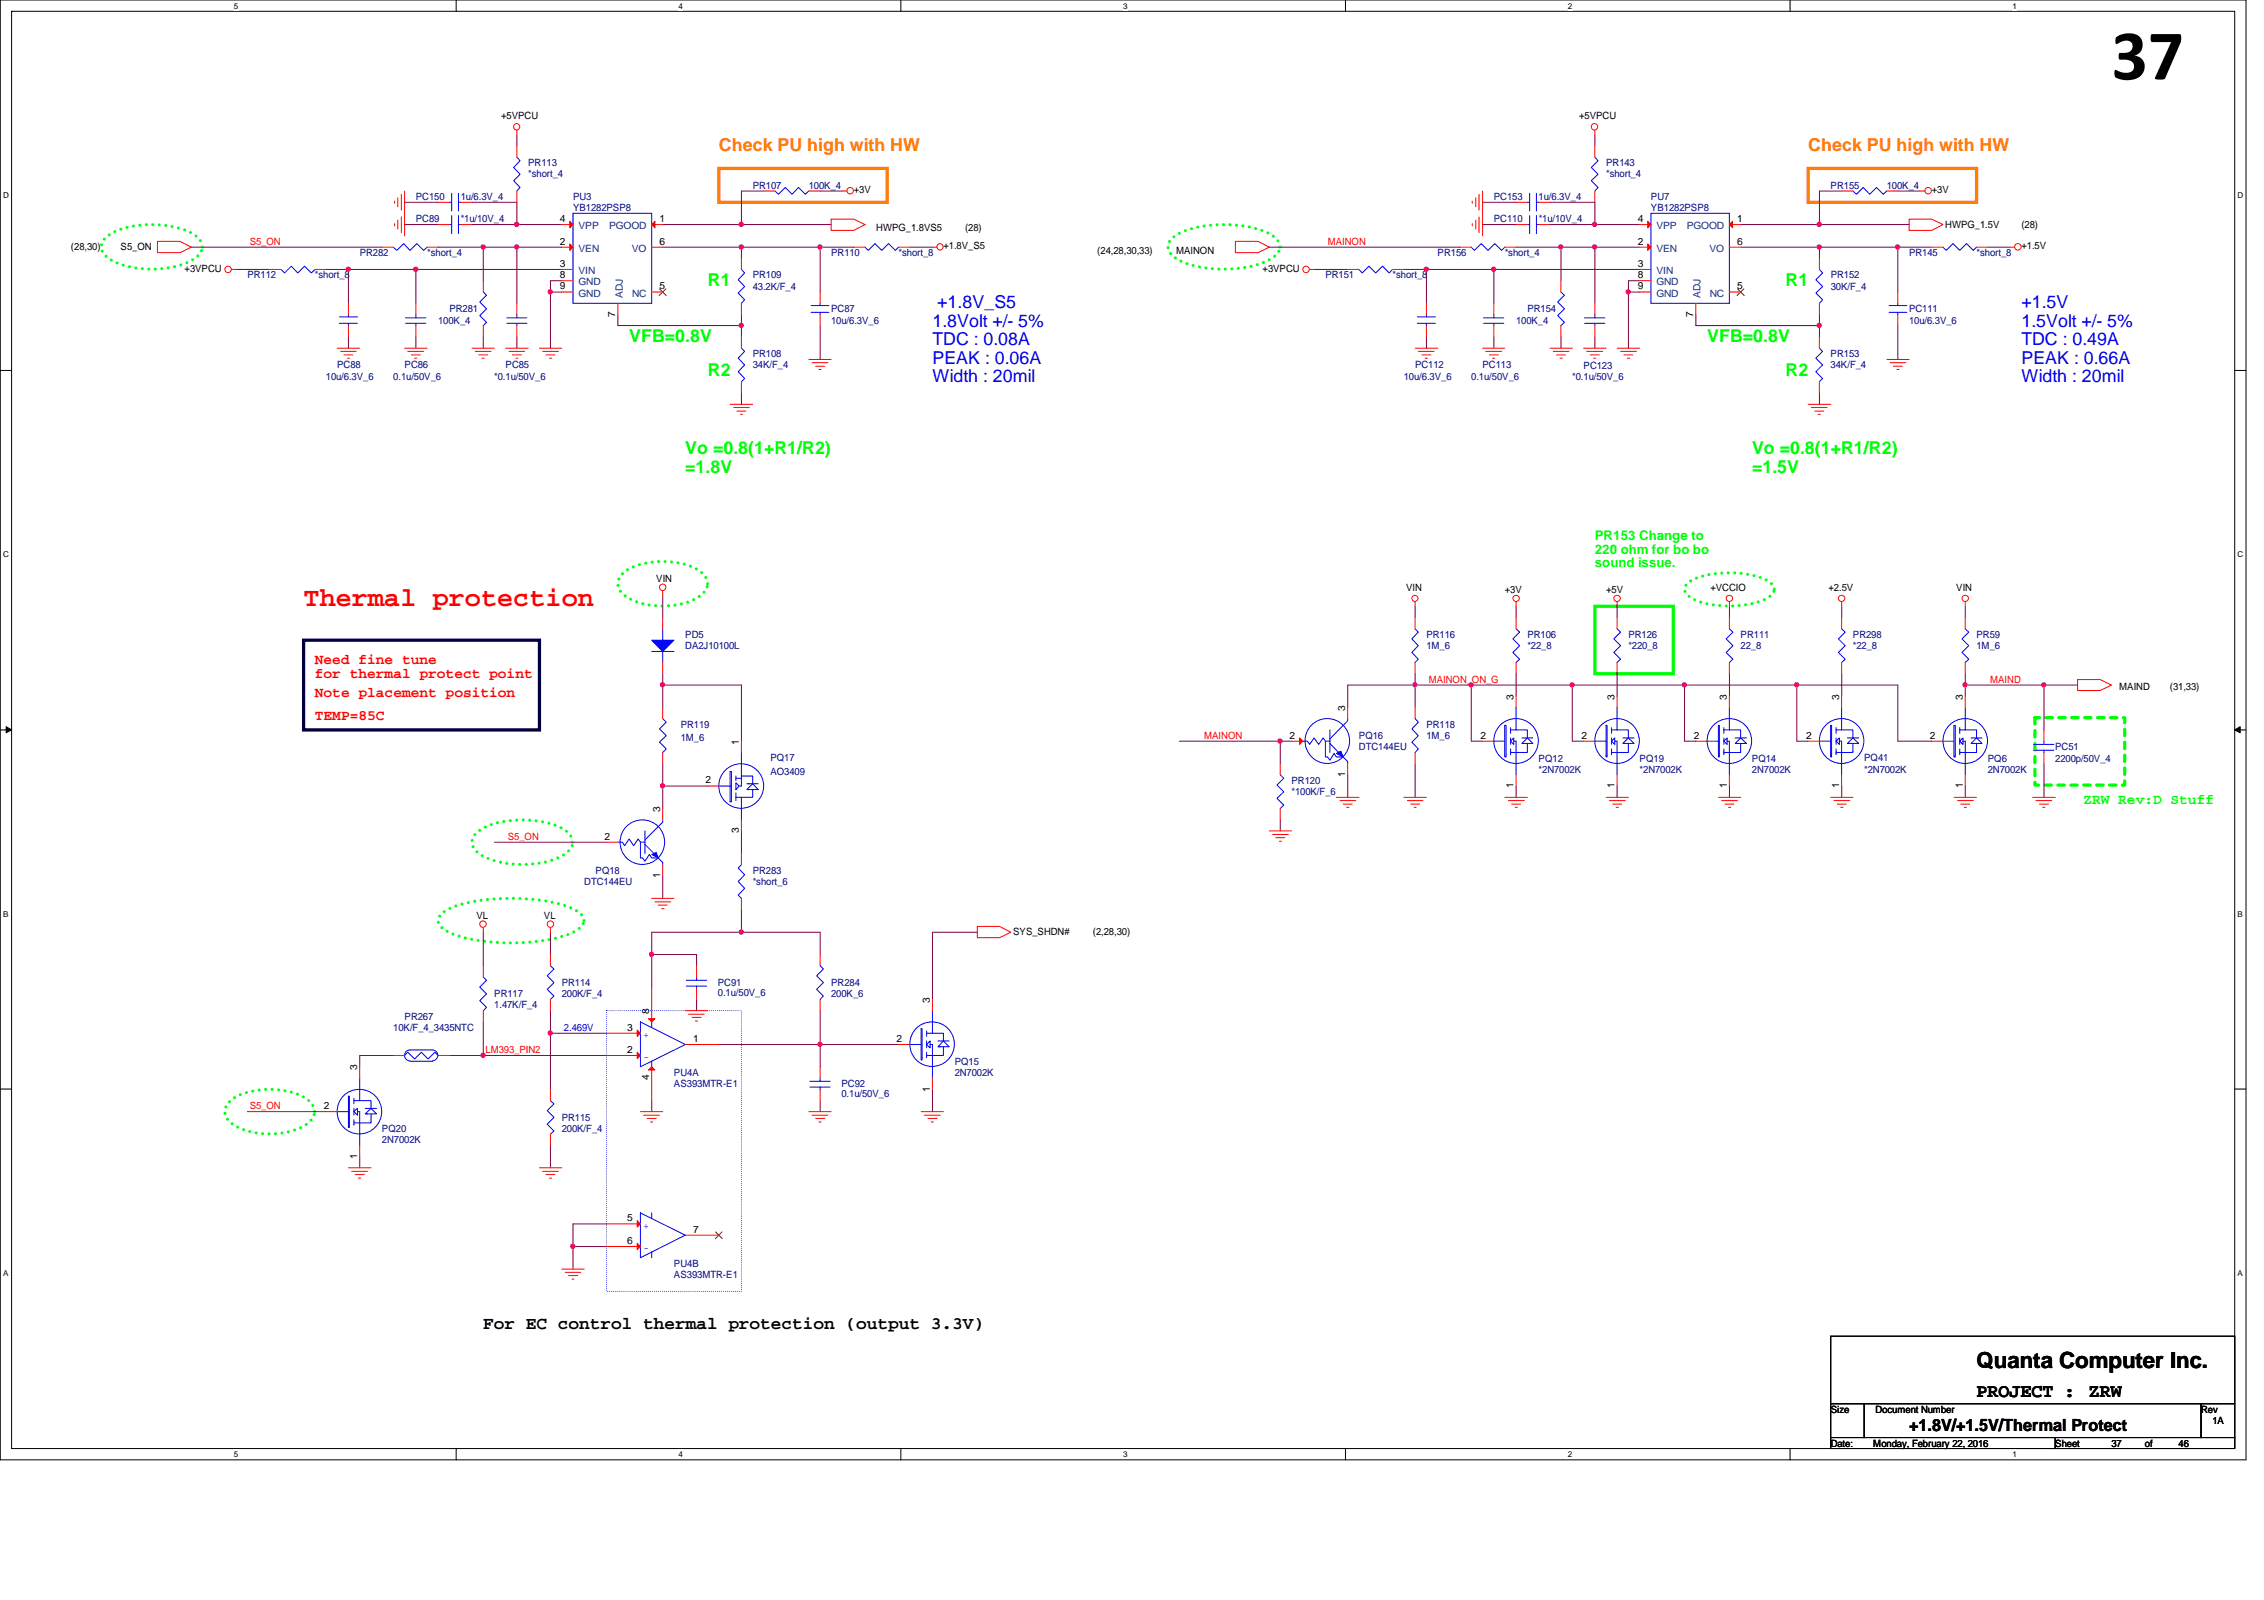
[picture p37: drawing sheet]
<svg xmlns="http://www.w3.org/2000/svg" width="297mm" height="210mm" viewBox="0 0 297 210" stroke-linecap="round" stroke-linejoin="round" font-family="sans-serif">
<defs><g id="words">
<text font-size="9.4" x="277" y="10.4">37</text>
<text font-size="3.5" fill="#f00" x="39.8" y="79.5">Thermal protection</text>
<text font-size="2.9" x="259.3" y="179.5">Quanta Computer Inc.</text>
<g font-size="2.5">
<text x="259.3" y="183.3">PROJECT :</text>
<text x="274.1" y="183.3">ZRW</text>
</g>
<g font-size="2.3" fill="#ff8000">
<text x="94.3" y="19.9">Check PU high with HW</text>
<text x="237.2" y="19.9">Check PU high with HW</text>
</g>
<g font-size="2.3" fill="#0f0">
<text x="92.9" y="37.5">R1</text>
<text x="234.3" y="37.5">R1</text>
<text x="82.5" y="44.9">VFB=0.8V</text>
<text x="224" y="44.9">VFB=0.8V</text>
<text x="92.9" y="49.3">R2</text>
<text x="234.3" y="49.3">R2</text>
<text x="89.9" y="59.6">Vo =0.8(1+R1/R2)</text>
<text x="229.9" y="59.6">Vo =0.8(1+R1/R2)</text>
<text x="89.9" y="62">=1.8V</text>
<text x="229.9" y="62">=1.5V</text>
</g>
<g font-size="2.3" fill="#00f">
<text x="123" y="40.5">+1.8V_S5</text>
<text x="265.2" y="40.5">+1.5V</text>
<text x="122.3" y="42.9">1.8Volt +/- 5%</text>
<text x="122.3" y="45.3">TDC : 0.08A</text>
<text x="122.3" y="47.7">PEAK : 0.06A</text>
<text x="265.2" y="42.9">1.5Volt +/- 5%</text>
<text x="265.2" y="45.3">TDC : 0.49A</text>
<text x="265.2" y="47.7">PEAK : 0.66A</text>
<text x="122.3" y="50.1">Width : 20mil</text>
<text x="265.2" y="50.1">Width : 20mil</text>
</g>
<text font-size="2.3" x="63.4" y="174.3">For EC control thermal protection (output 3.3V)</text>
<text font-size="2.2" x="250.5" y="187.7">+1.8V/+1.5V/Thermal Protect</text>
<g font-size="1.9" fill="#f00">
<text x="41.3" y="87.1">Need fine tune</text>
<text x="41.3" y="89">for thermal protect point</text>
<text x="41.3" y="91.5">Note placement position</text>
<text x="41.3" y="94.4">TEMP=85C</text>
</g>
<text font-size="1.9" fill="#0f0" x="273.3" y="105.5">ZRW Rev:D Stuff</text>
<g font-size="1.7" fill="#0f0">
<text x="209.2" y="70.9">PR153 Change to</text>
<text x="209.2" y="72.6">220 ohm for bo bo</text>
<text x="209.2" y="74.4">sound issue.</text>
</g>
<g font-size="1.3">
<text x="65.7" y="15.6">+5VPCU</text>
<text x="207.2" y="15.6">+5VPCU</text>
<text x="73.4" y="29.1">4</text>
<text x="86.5" y="29.1">1</text>
<text x="112" y="25.4">+3V</text>
<text x="214.9" y="29.1">4</text>
<text x="227.9" y="29.1">1</text>
<text x="253.4" y="25.4">+3V</text>
<text x="255.2" y="29.9">HWPG_1.5V</text>
<text x="265.2" y="29.9">(28)</text>
<text x="9.3" y="32.9">(28,30)</text>
<text x="15.8" y="32.9">S5_ON</text>
<text x="24.2" y="35.7">+3VPCU</text>
<text x="73.4" y="35">3</text>
<text x="73.4" y="32.1">2</text>
<text x="86.5" y="32.1">6</text>
<text x="115" y="30.4">HWPG_1.8VS5</text>
<text x="123.8" y="32.7">+1.8V_S5</text>
<text x="126.6" y="30.4">(28)</text>
<text x="144" y="33.3">(24,28,30,33)</text>
<text x="154.3" y="33.3">MAINON</text>
<text x="165.6" y="35.7">+3VPCU</text>
<text x="214.9" y="35">3</text>
<text x="214.9" y="32.1">2</text>
<text x="227.9" y="32.1">6</text>
<text x="265.2" y="32.7">+1.5V</text>
<text x="73.4" y="38">9</text>
<text x="73.4" y="36.5">8</text>
<text x="80.7" y="41.6" transform="rotate(-90 80.7 41.6)">7</text>
<text x="86.5" y="38">5</text>
<text x="214.9" y="38">9</text>
<text x="214.9" y="36.5">8</text>
<text x="222.2" y="41.6" transform="rotate(-90 222.2 41.6)">7</text>
<text x="227.9" y="38">5</text>
<text x="86.1" y="76.3">VIN</text>
<text x="184.5" y="77.5">VIN</text>
<text x="197.4" y="77.8">+3V</text>
<text x="210.7" y="77.8">+5V</text>
<text x="224.4" y="77.5">+VCCIO</text>
<text x="239.9" y="77.5">+2.5V</text>
<text x="256.7" y="77.5">VIN</text>
<text x="176.5" y="93.3" transform="rotate(-90 176.5 93.3)">3</text>
<text x="198.6" y="91.8" transform="rotate(-90 198.6 91.8)">3</text>
<text x="211.8" y="91.8" transform="rotate(-90 211.8 91.8)">3</text>
<text x="226.6" y="91.8" transform="rotate(-90 226.6 91.8)">3</text>
<text x="241.3" y="91.8" transform="rotate(-90 241.3 91.8)">3</text>
<text x="257.5" y="91.8" transform="rotate(-90 257.5 91.8)">3</text>
<text x="278" y="90.5">MAIND</text>
<text x="284.7" y="90.5">(31,33)</text>
<text x="96.9" y="97.7" transform="rotate(-90 96.9 97.7)">1</text>
<text x="169.2" y="96.9">2</text>
<text x="176.5" y="102" transform="rotate(-90 176.5 102)">1</text>
<text x="194.3" y="96.9">2</text>
<text x="207.5" y="96.9">2</text>
<text x="222.2" y="96.9">2</text>
<text x="237" y="96.9">2</text>
<text x="253.2" y="96.9">2</text>
<text x="86.6" y="106.5" transform="rotate(-90 86.6 106.5)">3</text>
<text x="92.6" y="102.8">2</text>
<text x="198.6" y="103.4" transform="rotate(-90 198.6 103.4)">1</text>
<text x="211.8" y="103.4" transform="rotate(-90 211.8 103.4)">1</text>
<text x="226.6" y="103.4" transform="rotate(-90 226.6 103.4)">1</text>
<text x="241.3" y="103.4" transform="rotate(-90 241.3 103.4)">1</text>
<text x="257.5" y="103.4" transform="rotate(-90 257.5 103.4)">1</text>
<text x="79.3" y="110.1">2</text>
<text x="96.9" y="109.3" transform="rotate(-90 96.9 109.3)">3</text>
<text x="86.6" y="115.2" transform="rotate(-90 86.6 115.2)">1</text>
<text x="62.5" y="120.5">VL</text>
<text x="71.4" y="120.5">VL</text>
<text x="132.9" y="122.7">SYS_SHDN#</text>
<text x="143.4" y="122.7">(2,28,30)</text>
<text x="122" y="131.6" transform="rotate(-90 122 131.6)">3</text>
<text x="82.3" y="135.2">3</text>
<text x="85.2" y="133" transform="rotate(-90 85.2 133)">8</text>
<text x="90.9" y="136.7">1</text>
<text x="117.6" y="136.7">2</text>
<text x="46.9" y="140.4" transform="rotate(-90 46.9 140.4)">3</text>
<text x="82.3" y="138.1">2</text>
<text x="85.2" y="141.7" transform="rotate(-90 85.2 141.7)">4</text>
<text x="122" y="143.2" transform="rotate(-90 122 143.2)">1</text>
<text x="42.5" y="145.5">2</text>
<text x="46.9" y="152.1" transform="rotate(-90 46.9 152.1)">1</text>
<text x="82.3" y="160.2">5</text>
<text x="90.9" y="161.7">7</text>
<text x="82.3" y="163.2">6</text>
<text x="240.2" y="185.3">Size</text>
<text x="246.1" y="185.3">Document Number</text>
<text x="288.8" y="185.3">Rev</text>
<text x="240.2" y="189.8">Date:</text>
<text x="245.8" y="189.8">Monday, February 22, 2016</text>
<text x="269.7" y="189.8">Sheet</text>
<text x="277" y="189.8">37</text>
<text x="281.4" y="189.8">of</text>
<text x="285.8" y="189.8">46</text>
<text x="290.3" y="186.8">1A</text>
</g>
<g font-size="1.3" fill="#000080">
<text x="69.3" y="21.8">PR113</text>
<text x="69.3" y="23.3">*short_4</text>
<text x="210.7" y="21.8">PR143</text>
<text x="210.7" y="23.3">*short_4</text>
<text x="54.6" y="29.2">PC89</text>
<text x="54.6" y="26.2">PC150</text>
<text x="60.4" y="29.2">*1u/10V_4</text>
<text x="60.4" y="26.2">1u/6.3V_4</text>
<text x="75.2" y="26.2">PU3</text>
<text x="75.2" y="27.7">YB1282PSP8</text>
<text x="98.8" y="24.8">PR107</text>
<text x="106.1" y="24.8">100K_4</text>
<text x="196" y="26.2">PC153</text>
<text x="196" y="29.2">PC110</text>
<text x="201.9" y="26.2">1u/6.3V_4</text>
<text x="201.9" y="29.2">*1u/10V_4</text>
<text x="216.6" y="26.2">PU7</text>
<text x="216.6" y="27.7">YB1282PSP8</text>
<text x="240.2" y="24.8">PR155</text>
<text x="247.5" y="24.8">100K_4</text>
<text x="47.2" y="33.6">PR282</text>
<text x="56" y="33.6">*short_4</text>
<text x="109" y="33.6">PR110</text>
<text x="117.9" y="33.6">*short_8</text>
<text x="188.6" y="33.6">PR156</text>
<text x="197.4" y="33.6">*short_4</text>
<text x="250.5" y="33.6">PR145</text>
<text x="259.3" y="33.6">*short_8</text>
<text x="32.5" y="36.5">PR112</text>
<text x="41.3" y="36.5">*short_8</text>
<text x="59" y="41">PR281</text>
<text x="98.8" y="36.5">PR109</text>
<text x="98.8" y="38">43.2K/F_4</text>
<text x="109" y="41">PC87</text>
<text x="173.9" y="36.5">PR151</text>
<text x="182.7" y="36.5">*short_8</text>
<text x="200.4" y="41">PR154</text>
<text x="240.2" y="36.5">PR152</text>
<text x="240.2" y="38">30K/F_4</text>
<text x="250.5" y="41">PC111</text>
<text x="57.5" y="42.5">100K_4</text>
<text x="98.8" y="46.9">PR108</text>
<text x="109" y="42.5">10u/6.3V_6</text>
<text x="198.9" y="42.5">100K_4</text>
<text x="240.2" y="46.9">PR153</text>
<text x="250.5" y="42.5">10u/6.3V_6</text>
<text x="42.8" y="49.8">10u/6.3V_6</text>
<text x="44.2" y="48.3">PC88</text>
<text x="51.6" y="49.8">0.1u/50V_6</text>
<text x="53.1" y="48.3">PC86</text>
<text x="64.8" y="49.8">*0.1u/50V_6</text>
<text x="66.3" y="48.3">PC85</text>
<text x="98.8" y="48.3">34K/F_4</text>
<text x="184.2" y="49.8">10u/6.3V_6</text>
<text x="185.7" y="48.3">PC112</text>
<text x="193" y="49.8">0.1u/50V_6</text>
<text x="194.5" y="48.3">PC113</text>
<text x="206.3" y="49.8">*0.1u/50V_6</text>
<text x="207.8" y="48.3">PC123</text>
<text x="240.2" y="48.3">34K/F_4</text>
<text x="89.9" y="83.7">PD5</text>
<text x="187.1" y="83.7">PR116</text>
<text x="200.4" y="83.7">PR106</text>
<text x="213.6" y="83.7">PR126</text>
<text x="228.4" y="83.7">PR111</text>
<text x="243.1" y="83.7">PR298</text>
<text x="259.3" y="83.7">PR59</text>
<text x="89.9" y="85.2">DA2J10100L</text>
<text x="187.1" y="85.2">1M_6</text>
<text x="200.4" y="85.2">*22_8</text>
<text x="213.6" y="85.2">*220_8</text>
<text x="228.4" y="85.2">22_8</text>
<text x="243.1" y="85.2">*22_8</text>
<text x="259.3" y="85.2">1M_6</text>
<text x="89.3" y="95.5">PR119</text>
<text x="187.1" y="95.5">PR118</text>
<text x="89.3" y="97.2">1M_6</text>
<text x="101.1" y="99.9">PQ17</text>
<text x="101.1" y="101.7">AO3409</text>
<text x="178.3" y="96.9">PQ16</text>
<text x="178.3" y="98.4">DTC144EU</text>
<text x="187.1" y="96.9">1M_6</text>
<text x="201.9" y="99.9">PQ12</text>
<text x="201.9" y="101.4">*2N7002K</text>
<text x="215.1" y="99.9">PQ19</text>
<text x="215.1" y="101.4">*2N7002K</text>
<text x="229.9" y="99.9">PQ14</text>
<text x="229.9" y="101.4">2N7002K</text>
<text x="244.6" y="99.9">PQ41</text>
<text x="244.6" y="101.4">*2N7002K</text>
<text x="260.8" y="99.9">PQ6</text>
<text x="260.8" y="101.4">2N7002K</text>
<text x="269.6" y="98.4">PC51</text>
<text x="269.6" y="99.9">2200p/50V_4</text>
<text x="169.4" y="102.8">PR120</text>
<text x="169.4" y="104.3">*100K/F_6</text>
<text x="76.7" y="116.1">DTC144EU</text>
<text x="78.1" y="114.6">PQ18</text>
<text x="98.8" y="114.6">PR283</text>
<text x="98.8" y="116.1">*short_6</text>
<text x="64.8" y="130.8">PR117</text>
<text x="73.7" y="129.4">PR114</text>
<text x="73.7" y="130.8">200K/F_4</text>
<text x="94.2" y="129.4">PC91</text>
<text x="94.2" y="130.7">0.1u/50V_6</text>
<text x="109" y="129.4">PR284</text>
<text x="109" y="130.8">200K_6</text>
<text x="51.6" y="135.2">10K/F_4_3435NTC</text>
<text x="53.1" y="133.8">PR267</text>
<text x="64.8" y="132.3">1.47K/F_4</text>
<text x="88.4" y="141.1">PU4A</text>
<text x="88.4" y="142.6">AS393MTR-E1</text>
<text x="110.4" y="142.6">PC92</text>
<text x="110.4" y="143.9">0.1u/50V_6</text>
<text x="125.3" y="139.7">PQ15</text>
<text x="125.3" y="141.1">2N7002K</text>
<text x="50.1" y="148.5">PQ20</text>
<text x="50.1" y="150">2N7002K</text>
<text x="73.7" y="147">PR115</text>
<text x="73.7" y="148.5">200K/F_4</text>
<text x="88.4" y="166.2">PU4B</text>
<text x="88.4" y="167.7">AS393MTR-E1</text>
</g>
<g font-size="1.3" fill="#f00">
<text x="32.8" y="32.1">S5_ON</text>
<text x="174.2" y="32.1">MAINON</text>
<text x="187.4" y="89.6">MAINON_ON_G</text>
<text x="261.1" y="89.6">MAIND</text>
<text x="158" y="96.9">MAINON</text>
<text x="66.6" y="110.2">S5_ON</text>
<text x="63.7" y="138.2">LM393_PIN2</text>
<text x="32.8" y="145.5">S5_ON</text>
</g>
<g font-size="1.3" fill="#004080">
<text x="75.9" y="35.9">VIN</text>
<text x="75.9" y="33">VEN</text>
<text x="75.9" y="30.1">VPP</text>
<text x="79.9" y="30.1">PGOOD</text>
<text x="82.9" y="33">VO</text>
<text x="217.3" y="35.9">VIN</text>
<text x="217.3" y="33">VEN</text>
<text x="217.3" y="30.1">VPP</text>
<text x="221.3" y="30.1">PGOOD</text>
<text x="224.3" y="33">VO</text>
<text x="75.9" y="38.9">GND</text>
<text x="75.9" y="37.4">GND</text>
<text x="81.7" y="39.1" transform="rotate(-90 81.7 39.1)">ADJ</text>
<text x="82.9" y="38.9">NC</text>
<text x="217.3" y="38.9">GND</text>
<text x="217.3" y="37.4">GND</text>
<text x="223.1" y="39.1" transform="rotate(-90 223.1 39.1)">ADJ</text>
<text x="224.3" y="38.9">NC</text>
</g>
<g font-size="1.3" fill="#00f">
<text x="74" y="135.3">2.469V</text>
<text x="84.4" y="136.1">+</text>
<text x="84.4" y="139.1">-</text>
<text x="84.4" y="161.2">+</text>
<text x="84.4" y="164.2">-</text>
</g>
<g font-size="1.1">
<text x="30.7" y="1.1">5</text>
<text x="89" y="1.1">4</text>
<text x="147.4" y="1.1">3</text>
<text x="205.7" y="1.1">2</text>
<text x="264" y="1.1">1</text>
<text x=".4" y="26">D</text>
<text x="293.6" y="26">D</text>
<text x=".4" y="73.1">C</text>
<text x="293.6" y="73.1">C</text>
<text x=".4" y="120.3">B</text>
<text x="293.6" y="120.3">B</text>
<text x=".4" y="167.4">A</text>
<text x="293.6" y="167.4">A</text>
<text x="30.7" y="191.2">5</text>
<text x="89" y="191.2">4</text>
<text x="147.4" y="191.2">3</text>
<text x="205.7" y="191.2">2</text>
<text x="264" y="191.2">1</text>
</g>
</g></defs>
<path d="M0 0h294.7v191.5h-294.7zM1.5 1.5h291.7v188.5h-291.7z" fill="none" stroke="#000" stroke-width=".13"/>
<g fill="#fff">
<path d="M30.7 .2h.6v1.2h-.6z"/>
<path d="M30.7 190.2h.6v1.2h-.6z"/>
</g>
<path d="M59.9 0v1.5M59.9 190v1.5" fill="none" stroke="#000" stroke-width=".13"/>
<g fill="#fff">
<path d="M89 .2h.6v1.2h-.6z"/>
<path d="M89 190.2h.6v1.2h-.6z"/>
</g>
<path d="M118.2 0v1.5M118.2 190v1.5" fill="none" stroke="#000" stroke-width=".13"/>
<g fill="#fff">
<path d="M147.4 .2h.6v1.2h-.6z"/>
<path d="M147.4 190.2h.6v1.2h-.6z"/>
</g>
<path d="M176.5 0v1.5M176.5 190v1.5" fill="none" stroke="#000" stroke-width=".13"/>
<g fill="#fff">
<path d="M205.7 .2h.6v1.2h-.6z"/>
<path d="M205.7 190.2h.6v1.2h-.6z"/>
</g>
<path d="M234.9 0v1.5M234.9 190v1.5" fill="none" stroke="#000" stroke-width=".13"/>
<g fill="#fff">
<path d="M264 .2h.6v1.2h-.6z"/>
<path d="M264 190.2h.6v1.2h-.6z"/>
<path d="M.4 25h.8v1.2h-.8z"/>
<path d="M293.6 25h.7v1.2h-.7z"/>
<path d="M.4 72.1h.8v1.2h-.8z"/>
<path d="M293.6 72.1h.7v1.2h-.7z"/>
</g>
<path d="M0 48.6h1.5M293.2 48.6h1.5" fill="none" stroke="#000" stroke-width=".13"/>
<g fill="#fff">
<path d="M.4 119.3h.7v1.2h-.7z"/>
<path d="M293.6 119.3h.7v1.2h-.7z"/>
</g>
<path d="M0 95.8h1.5M.8 95.3l.7 .5-.7 .3zM293.2 95.8h1.5M293.2 95.8l.7-.5v.8z" fill="none" stroke="#000" stroke-width=".13"/>
<path d="M.8 95.3l.7 .5-.7 .3zM293.2 95.8l.7-.5v.8z" fill="#000"/>
<g fill="#fff">
<path d="M.4 166.4h.7v1.2h-.7z"/>
<path d="M293.6 166.4h.7v1.2h-.7z"/>
</g>
<path d="M0 142.9h1.5M293.2 142.9h1.5" fill="none" stroke="#000" stroke-width=".13"/>
<path d="M13.7 31.4a7.6 7.6 0 0 1 5-1.9 11.5 11.5 0 0 1 6.9 1.4 1.66 1.66 0 0 1 .9 1.5 1.66 1.66 0 0 1-.9 1.5 11.7 11.7 0 0 1-8 1.2 7 7 0 0 1-3.9-1.7 1.48 1.48 0 0 1 0-2zM153.6 31.4a7.6 7.6 0 0 1 4.6-1.8 15.1 15.1 0 0 1 8.3 1 2.21 2.21 0 0 1 1.4 1.8 2.21 2.21 0 0 1-1.4 1.7 15.3 15.3 0 0 1-11.9 0 2.2 2.2 0 0 1-1.4-1.7l.1-.5zM81.9 75.1a9.5 9.5 0 0 1 7.1-1.3 5.9 5.9 0 0 1 3.5 1.7 1.7 1.7 0 0 1-.5 2.6 9.6 9.6 0 0 1-8 1 4.3 4.3 0 0 1-2.8-2 1.8 1.8 0 0 1 .7-2zM221.4 76.5a7.7 7.7 0 0 1 4.4-1.3 11.8 11.8 0 0 1 6.2 1 1.1 1.1 0 0 1 .4 1.9 7.7 7.7 0 0 1-4.4 1.4 11.5 11.5 0 0 1-6.2-1.1 1.12 1.12 0 0 1-.4-1.9zM57.9 119.9a9.7 9.7 0 0 1 5.1-1.8 27.4 27.4 0 0 1 11.3 .7 3.8 3.8 0 0 1 2.2 1.5 1.31 1.31 0 0 1-.8 1.7 14.3 14.3 0 0 1-5.9 1.6 25.8 25.8 0 0 1-10-.9 3.9 3.9 0 0 1-2.2-1.5l-.1-.4 .1-.5zM62.3 109.5a7.6 7.6 0 0 1 5-1.9 11.4 11.4 0 0 1 6.9 1.4 1.67 1.67 0 0 1 0 3 10.6 10.6 0 0 1-6.9 1.4 7.6 7.6 0 0 1-5-1.9 1.49 1.49 0 0 1 0-2zM30.3 144.3a9.5 9.5 0 0 1 7.1-1.2 5.9 5.9 0 0 1 3.5 1.7 1.7 1.7 0 0 1-.4 2.5 9.6 9.6 0 0 1-8.1 1.1 4.3 4.3 0 0 1-2.8-2 1.8 1.8 0 0 1 .7-2.1z" fill="none" stroke="#00ff40" stroke-width=".42" stroke-dasharray="0 .8"/>
<path d="M39.8 84h31v11.8h-31z" fill="none" stroke="#000040" stroke-width=".42"/>
<path d="M79.6 132.6h17.7v36.8h-17.7z" fill="none" stroke="#00f" stroke-width=".13" stroke-dasharray="0 .3"/>
<path d="M209.2 79.5h10.3v8.9h-10.3z" fill="none" stroke="#0f0" stroke-width=".42"/>
<path d="M267 94.1h11.8v8.9h-11.8z" fill="none" stroke="#0f0" stroke-width=".42" stroke-dasharray=".8 .8"/>
<path d="M94.3 22.1h22.1v4.4h-22.1zM237.2 22.1h22.1v4.4h-22.1z" fill="none" stroke="#ff8000" stroke-width=".42"/>
<path d="M86.9 89.9h10.4v7.3M86.9 89.9v2.9M86.9 88.4v1.5M97.3 109v3M63.4 134.1v4.4h-4.4M107.6 122.3h-22.1v2.9M75.2 160.6v2.9" fill="none" stroke="#800040" stroke-width=".13"/>
<circle cx="86.9" cy="89.8" r=".29" fill="#f0f"/>
<circle cx="86.9" cy="89.8" r=".29" fill="none" stroke="#f0f" stroke-width=".13"/>
<path d="M92.9 103.1h-6v3" fill="none" stroke="#800040" stroke-width=".13"/>
<circle cx="86.9" cy="103.1" r=".29" fill="#f0f"/>
<circle cx="86.9" cy="103.1" r=".29" fill="none" stroke="#f0f" stroke-width=".13"/>
<path d="M64.9 110.5h14.7M86.9 100.2v2.9M91.4 126.7v-1.5h-5.9v4.5M85.5 144.4v1.4" fill="none" stroke="#800040" stroke-width=".13"/>
<circle cx="85.5" cy="125.2" r=".29" fill="#f0f"/>
<circle cx="85.5" cy="125.2" r=".29" fill="none" stroke="#f0f" stroke-width=".13"/>
<path d="M72.2 122.3v2.9M79.6 135.6h-7.4v7.3M91.4 131.1v1.5M72.2 150.3v2.9" fill="none" stroke="#800040" stroke-width=".13"/>
<circle cx="72.2" cy="135.5" r=".29" fill="#f0f"/>
<circle cx="72.2" cy="135.5" r=".29" fill="none" stroke="#f0f" stroke-width=".13"/>
<path d="M63.4 122.3v4.4M63.4 138.5h16.2" fill="none" stroke="#800040" stroke-width=".13"/>
<circle cx="63.4" cy="138.4" r=".29" fill="#f0f"/>
<circle cx="63.4" cy="138.4" r=".29" fill="none" stroke="#f0f" stroke-width=".13"/>
<path d="M117.9 137h-10.3v3M107.6 144.4v1.4" fill="none" stroke="#800040" stroke-width=".13"/>
<circle cx="107.6" cy="137" r=".29" fill="#f0f"/>
<circle cx="107.6" cy="137" r=".29" fill="none" stroke="#f0f" stroke-width=".13"/>
<path d="M86.9 78.1v2.9M86.9 114.9v3M97.3 119.3v3M51.6 138.5h-4.4v1.5M72.2 132.6v3M107.6 132.6v4.4h-13.3M128.2 122.3h-5.9v8.8M32.5 145.8h10.3M47.2 151.8v1.4M122.3 142.9v2.9" fill="none" stroke="#800040" stroke-width=".13"/>
<circle cx="97.2" cy="122.3" r=".29" fill="#f0f"/>
<circle cx="97.2" cy="122.3" r=".29" fill="none" stroke="#f0f" stroke-width=".13"/>
<path d="M154.7 97.2h13.3v3M107.6 122.3v2.9" fill="none" stroke="#800040" stroke-width=".13"/>
<circle cx="167.9" cy="97.2" r=".29" fill="#f0f"/>
<circle cx="167.9" cy="97.2" r=".29" fill="none" stroke="#f0f" stroke-width=".13"/>
<g fill="none" stroke="#800040" stroke-width=".13">
<path d="M198.9 79.5v1.5M212.2 79.5v1.5M193 89.9v7.3h1.5M198.9 88.4v3M206.3 97.2h1.5M212.2 88.4v3M249 89.9v7.3M257.8 89.9v1.5M272.6 89.9h-4.4v5.9M198.9 103.1v1.5M212.2 103.1v1.5M257.8 103.1v1.5"/>
<path d="M268.2 100.2v4.4"/>
</g>
<circle cx="193" cy="89.8" r=".29" fill="#f0f"/>
<circle cx="193" cy="89.8" r=".29" fill="none" stroke="#f0f" stroke-width=".13"/>
<path d="M206.3 89.9v7.3" fill="none" stroke="#800040" stroke-width=".13"/>
<circle cx="206.3" cy="89.8" r=".29" fill="#f0f"/>
<circle cx="206.3" cy="89.8" r=".29" fill="none" stroke="#f0f" stroke-width=".13"/>
<path d="M185.7 79.5v1.5M168 97.2h1.5M185.7 88.4v1.5M185.7 89.9v2.9M185.7 89.9h-8.9v2.9M185.7 89.9h20.6M235.7 89.9h13.3M168 107.6v1.4M176.8 101.6v3M185.7 100.2v4.4" fill="none" stroke="#800040" stroke-width=".13"/>
<circle cx="185.6" cy="89.8" r=".29" fill="#f0f"/>
<circle cx="185.6" cy="89.8" r=".29" fill="none" stroke="#f0f" stroke-width=".13"/>
<path d="M75.2 160.6h4.4M79.6 163.5h-4.4v3" fill="none" stroke="#800040" stroke-width=".13"/>
<circle cx="75.1" cy="163.5" r=".29" fill="#f0f"/>
<circle cx="75.1" cy="163.5" r=".29" fill="none" stroke="#f0f" stroke-width=".13"/>
<path d="M257.8 89.9h10.4" fill="none" stroke="#800040" stroke-width=".13"/>
<circle cx="257.8" cy="89.8" r=".29" fill="#f0f"/>
<circle cx="257.8" cy="89.8" r=".29" fill="none" stroke="#f0f" stroke-width=".13"/>
<circle cx="268.1" cy="89.8" r=".29" fill="#f0f"/>
<circle cx="268.1" cy="89.8" r=".29" fill="none" stroke="#f0f" stroke-width=".13"/>
<path d="M226.9 79.5v1.5M257.8 79.5v1.5M221 89.9v7.3M226.9 88.4v3M249 97.2h4.4M226.9 103.1v1.5" fill="none" stroke="#800040" stroke-width=".13"/>
<circle cx="221" cy="89.8" r=".29" fill="#f0f"/>
<circle cx="221" cy="89.8" r=".29" fill="none" stroke="#f0f" stroke-width=".13"/>
<path d="M209.2 32.4v7.4M228.4 29.5h10.3M206.3 89.9h14.7M221 97.2h1.5" fill="none" stroke="#800040" stroke-width=".13"/>
<circle cx="209.2" cy="32.4" r=".29" fill="#f0f"/>
<circle cx="209.2" cy="32.4" r=".29" fill="none" stroke="#f0f" stroke-width=".13"/>
<path d="M204.8 32.4h4.4M238.7 25.1v4.4" fill="none" stroke="#800040" stroke-width=".13"/>
<circle cx="238.7" cy="29.4" r=".29" fill="#f0f"/>
<circle cx="238.7" cy="29.4" r=".29" fill="none" stroke="#f0f" stroke-width=".13"/>
<path d="M209.2 32.4h5.9M213.7 36.8v1.5M228.4 32.4h10.3M238.7 29.5h11.8M260.8 32.4h2.9" fill="none" stroke="#800040" stroke-width=".13"/>
<circle cx="213.6" cy="38.3" r=".29" fill="#f0f"/>
<circle cx="213.6" cy="38.3" r=".29" fill="none" stroke="#f0f" stroke-width=".13"/>
<path d="M184.2 35.3h3M194.5 29.5h4.4" fill="none" stroke="#800040" stroke-width=".13"/>
<circle cx="187.1" cy="35.3" r=".29" fill="#f0f"/>
<circle cx="187.1" cy="35.3" r=".29" fill="none" stroke="#f0f" stroke-width=".13"/>
<path d="M238.7 32.4h10.3M238.7 41.3v1.4" fill="none" stroke="#800040" stroke-width=".13"/>
<circle cx="249" cy="32.4" r=".29" fill="#f0f"/>
<circle cx="249" cy="32.4" r=".29" fill="none" stroke="#f0f" stroke-width=".13"/>
<circle cx="238.7" cy="32.4" r=".29" fill="#f0f"/>
<circle cx="238.7" cy="32.4" r=".29" fill="none" stroke="#f0f" stroke-width=".13"/>
<path d="M209.2 26.5v3h5.9M213.7 38.3v7.4M222.5 41.3v1.4M238.7 42.7v1.5" fill="none" stroke="#800040" stroke-width=".13"/>
<circle cx="238.7" cy="42.7" r=".29" fill="#f0f"/>
<circle cx="238.7" cy="42.7" r=".29" fill="none" stroke="#f0f" stroke-width=".13"/>
<path d="M187.2 39.8v-4.5h8.8v4.5M196 35.3h19.1M213.7 36.8h1.4M213.7 38.3h1.4M238.7 32.4v1.5M249 32.4v5.9M187.2 44.2v1.5M196 44.2v1.5M204.8 44.2v1.5M222.5 42.7h16.2M238.7 51.6v1.4M249 42.7v4.5" fill="none" stroke="#800040" stroke-width=".13"/>
<circle cx="196" cy="35.3" r=".29" fill="#f0f"/>
<circle cx="196" cy="35.3" r=".29" fill="none" stroke="#f0f" stroke-width=".13"/>
<path d="M203.4 29.5h5.8M209.2 44.2v1.5" fill="none" stroke="#800040" stroke-width=".13"/>
<circle cx="209.2" cy="29.4" r=".29" fill="#f0f"/>
<circle cx="209.2" cy="29.4" r=".29" fill="none" stroke="#f0f" stroke-width=".13"/>
<path d="M166.5 32.4h25.1M198.9 32.4h5.9v4.4M238.7 25.1h2.9M249 25.1h3" fill="none" stroke="#800040" stroke-width=".13"/>
<circle cx="204.8" cy="32.4" r=".29" fill="#f0f"/>
<circle cx="204.8" cy="32.4" r=".29" fill="none" stroke="#f0f" stroke-width=".13"/>
<path d="M209.2 17.7v1.5M67.8 32.4v7.4M86.9 29.5h10.4M172.4 35.3h4.4M249 32.4h4.4" fill="none" stroke="#800040" stroke-width=".13"/>
<circle cx="67.8" cy="32.4" r=".29" fill="#f0f"/>
<circle cx="67.8" cy="32.4" r=".29" fill="none" stroke="#f0f" stroke-width=".13"/>
<path d="M63.4 32.4h4.4M97.3 25.1v4.4" fill="none" stroke="#800040" stroke-width=".13"/>
<circle cx="97.2" cy="29.4" r=".29" fill="#f0f"/>
<circle cx="97.2" cy="29.4" r=".29" fill="none" stroke="#f0f" stroke-width=".13"/>
<path d="M67.8 32.4h5.9M86.9 32.4h10.4M97.3 29.5h11.7M119.4 32.4h2.9" fill="none" stroke="#800040" stroke-width=".13"/>
<circle cx="97.2" cy="32.4" r=".29" fill="#f0f"/>
<circle cx="97.2" cy="32.4" r=".29" fill="none" stroke="#f0f" stroke-width=".13"/>
<path d="M72.2 36.8v1.5" fill="none" stroke="#800040" stroke-width=".13"/>
<circle cx="72.2" cy="38.3" r=".29" fill="#f0f"/>
<circle cx="72.2" cy="38.3" r=".29" fill="none" stroke="#f0f" stroke-width=".13"/>
<path d="M42.8 35.3h2.9M53.1 29.5h4.4M67.8 26.5v3h5.9M97.3 32.4h10.3M81.1 41.3v1.4M97.3 41.3v1.4" fill="none" stroke="#800040" stroke-width=".13"/>
<circle cx="67.8" cy="29.4" r=".29" fill="#f0f"/>
<circle cx="67.8" cy="29.4" r=".29" fill="none" stroke="#f0f" stroke-width=".13"/>
<path d="M45.7 35.3v4.5M72.2 38.3v7.4M97.3 42.7v1.5" fill="none" stroke="#800040" stroke-width=".13"/>
<circle cx="45.7" cy="35.3" r=".29" fill="#f0f"/>
<circle cx="45.7" cy="35.3" r=".29" fill="none" stroke="#f0f" stroke-width=".13"/>
<path d="M54.6 35.3v4.5M72.2 36.8h1.5M45.7 44.2v1.5M54.6 44.2v1.5M107.6 42.7v4.5" fill="none" stroke="#800040" stroke-width=".13"/>
<circle cx="54.5" cy="35.3" r=".29" fill="#f0f"/>
<circle cx="54.5" cy="35.3" r=".29" fill="none" stroke="#f0f" stroke-width=".13"/>
<path d="M45.7 35.3h8.9M72.2 38.3h1.5M81.1 42.7h16.2M97.3 51.6v1.4" fill="none" stroke="#800040" stroke-width=".13"/>
<circle cx="97.2" cy="42.7" r=".29" fill="#f0f"/>
<circle cx="97.2" cy="42.7" r=".29" fill="none" stroke="#f0f" stroke-width=".13"/>
<path d="M25.1 32.4h25M54.6 35.3h19.1M57.5 32.4h5.9v4.4M61.9 29.5h5.9M97.3 25.1h2.9M97.3 32.4v1.5M107.6 25.1h2.9M107.6 32.4v5.9M63.4 44.2v1.5M67.8 44.2v1.5" fill="none" stroke="#800040" stroke-width=".13"/>
<circle cx="63.4" cy="32.4" r=".29" fill="#f0f"/>
<circle cx="63.4" cy="32.4" r=".29" fill="none" stroke="#f0f" stroke-width=".13"/>
<path d="M107.6 32.4h4.4" fill="none" stroke="#800040" stroke-width=".13"/>
<circle cx="107.6" cy="32.4" r=".29" fill="#f0f"/>
<circle cx="107.6" cy="32.4" r=".29" fill="none" stroke="#f0f" stroke-width=".13"/>
<path d="M67.8 17.7v1.5M31 35.3h4.4M235.7 89.9v7.3M257.8 88.4v1.5M241.6 103.1v1.5" fill="none" stroke="#800040" stroke-width=".13"/>
<circle cx="235.7" cy="89.8" r=".29" fill="#f0f"/>
<circle cx="235.7" cy="89.8" r=".29" fill="none" stroke="#f0f" stroke-width=".13"/>
<path d="M53.1 26.5h4.4M61.9 26.5h5.9M194.5 26.5h4.4M203.4 26.5h5.8M241.6 79.5v1.5M221 89.9h14.7M235.7 97.2h1.5M241.6 88.4v3" fill="none" stroke="#800040" stroke-width=".13"/>
<g fill="none" stroke="#f00" stroke-width=".13">
<path d="M67.8 17.1v.6M209.2 17.1v.6M20.7 31.7h2.9l1.5 .7-1.5 .7h-2.9zM30.4 35.3h.6M51.8 26.4v.3M51.8 29.3v.3M52.2 25.9v1.2M52.2 28.9v1.2M52.7 25.5v2.1M52.7 28.4v2.1M53.1 25.1v5.8M109 28.7h3l1.5 .8-1.5 .7h-3z"/>
<path d="M110.5 25.1h.6M122.3 32.4h.6M162.1 31.7h3l1.4 .7-1.4 .7h-3zM171.8 35.3h.6M193.2 26.4v.3M193.2 29.3v.3M193.6 25.9v1.2M193.6 28.9v1.2M194 25.5v2.1M194 28.4v2.1M194.5 25.1v5.8M209.2 39.8v1.5"/>
<path d="M238.7 33.9v1.4M238.7 39.8v1.5M250.5 28.7h2.9l1.5 .8-1.5 .7h-2.9zM252 25.1h.6M263.7 32.4h.6M44.2 45.7h3M44.7 46.1h2M45.1 46.6h1.2M45.6 47h.2M53.1 45.7h2.9M53.5 46.1h2.1M54 46.6h1.2"/>
<path d="M54.4 47h.3M61.9 45.7h3M62.4 46.1h2M62.8 46.6h1.2M63.2 47h.3M66.3 45.7h3M66.8 46.1h2M67.2 46.6h1.2M67.7 47h.2M70.8 45.7h2.9M71.2 46.1h2.1M71.6 46.6h1.2"/>
<path d="M72.1 47h.3M95.8 53h3M96.3 53.5h2M96.7 53.9h1.2M97.1 54.4h.3M106.1 47.2h2.9M106.5 47.6h2.1M107 48h1.2M107.4 48.5h.3M185.7 45.7h2.9M186.1 46.1h2.1M186.6 46.6h1.1"/>
<path d="M187 47h.3M194.5 45.7h2.9M194.9 46.1h2.1M195.4 46.6h1.2M195.8 47h.3M203.4 45.7h2.9M203.8 46.1h2.1M204.2 46.6h1.2M204.7 47h.3M207.8 45.7h2.9M208.2 46.1h2.1M208.7 46.6h1.1"/>
<path d="M209.1 47h.3M209.2 42.7v1.5M212.2 45.7h2.9M212.6 46.1h2.1M213.1 46.6h1.1M213.5 47h.3M237.2 53h3M237.7 53.5h2M238.1 53.9h1.2M238.5 54.4h.3M247.6 47.2h2.9M248 47.6h2.1"/>
<path d="M248.4 48h1.2M248.9 48.5h.3M86.9 77.5v.6M185.7 79v.5M198.9 79v.5M212.2 79v.5M226.9 79v.5M241.6 79v.5M257.8 79v.5M253.4 97.2h1.5M257.8 91.4v1.4M272.6 89.2h2.9l1.5 .7-1.5 .7h-2.9z"/>
<path d="M85.5 117.9h2.9M85.9 118.3h2.1M86.4 118.7h1.1M86.8 119.2h.3M166.5 109h3M167 109.5h2M167.4 109.9h1.2M167.8 110.4h.3M175.3 104.6h3M175.8 105h2.1M176.2 105.5h1.2M176.7 105.9h.3"/>
<path d="M184.2 104.6h2.9M184.7 105h2M185.1 105.5h1.2M185.5 105.9h.3M197.4 104.6h3M197.9 105h2.1M198.3 105.5h1.2M198.8 105.9h.3M210.7 104.6h2.9M211.2 105h2M211.6 105.5h1.2M212 105.9h.3"/>
<path d="M225.5 104.6h2.9M225.9 105h2.1M226.3 105.5h1.2M226.8 105.9h.3M240.2 104.6h2.9M240.6 105h2.1M241 105.5h1.2M241.5 105.9h.3M256.4 104.6h2.9M256.8 105h2.1M257.3 105.5h1.1M257.7 105.9h.3"/>
<path d="M257.8 101.6v1.5M266.7 104.6h3M267.1 105h2.1M267.6 105.5h1.2M268 105.9h.3M63.4 121.7v.6M72.2 125.2v1.5M72.2 131.1v1.5M72.2 121.7v.6M89.9 132.6h3M90.3 133.1h2.1M90.8 133.5h1.2"/>
<path d="M91.2 133.9h.3M107.6 125.2v1.5M107.6 131.1v1.5M128.2 121.5h2.9l1.5 .8-1.5 .7h-2.9zM45.7 153.2h3M46.1 153.7h2.1M46.6 154.1h1.2M47 154.6h.3M70.8 153.2h2.9M71.2 153.7h2.1M71.6 154.1h1.2M72.1 154.6h.3"/>
<path d="M84 145.8h2.9M84.5 146.3h2M84.9 146.7h1.2M85.3 147.2h.3M106.1 145.8h2.9M106.5 146.3h2.1M107 146.7h1.2M107.4 147.2h.3M120.9 145.8h2.9M121.3 146.3h2.1M121.7 146.7h1.2M122.2 147.2h.3"/>
<path d="M73.7 166.5h3M74.2 166.9h2M74.6 167.3h1.2M75.1 167.8h.2"/>
<circle cx="67.8" cy="16.6" r=".42"/>
<circle cx="209.2" cy="16.6" r=".43"/>
<circle cx="29.9" cy="35.3" r=".43"/>
<circle cx="111.5" cy="25" r=".43"/>
<circle cx="123.3" cy="32.4" r=".42"/>
<circle cx="171.4" cy="35.3" r=".43"/>
<circle cx="253" cy="25" r=".43"/>
<circle cx="264.7" cy="32.4" r=".43"/>
<circle cx="86.9" cy="77" r=".43"/>
<circle cx="185.6" cy="78.5" r=".4"/>
<circle cx="198.9" cy="78.5" r=".42"/>
<circle cx="212.2" cy="78.5" r=".42"/>
<circle cx="226.9" cy="78.5" r=".42"/>
<circle cx="241.6" cy="78.5" r=".42"/>
<circle cx="257.9" cy="78.5" r=".42"/>
<circle cx="63.4" cy="121.2" r=".43"/>
<circle cx="72.2" cy="121.2" r=".43"/>
</g>
<path d="M240.2 175.3h53v8.8h-53zM240.2 184.1h4.4v4.5h-4.4zM240.2 188.6h29.5v1.4h-29.5zM244.6 184.1h44.2v4.5h-44.2zM269.7 188.6h23.5v1.4h-23.5zM288.8 184.1h4.4v4.5h-4.4z" fill="none" stroke="#000" stroke-width=".13"/>
<g fill="none" stroke="#00f" stroke-width=".13">
<path d="M75.2 28h10.3v11.8h-10.3zM238.7 35.3l.4 .5-.9 .9 .9 .9-.9 .8 .9 .9-.4 .5M207.9 41.7h2.7M207.9 42.4h2.7M209.2 42.4v.3M209.2 41.3v.4M254.9 97.2h1.5M256.4 95.2h.1v4.1h-.1zM257.1 97.2l.4-.4v.4M257.1 96.8v.4M257.1 97.2v.5M257.1 98.3v.7"/>
<path d="M257.1 95.5v.3M257.1 95.8v.4M257.1 95.8h.7M257.5 97.2h.3v4.4M257.5 97.2v.5l-.4-.5M257.8 92.8v3M257.8 95.8h1.5v1M258.6 96.8h.7M259.3 97.5v1.2h-2.2M259.3 96.8l.7 .7h-1.3M259.3 96.8l-.7 .7h.3M259.3 96.8h.7"/>
<path d="M72.2 126.7l.5 .4-.9 .9 .9 .9-.9 .9 .9 .9-.5 .4M107.6 126.7l.4 .4-.9 .9 .9 .9-.9 .9 .9 .9-.4 .4"/>
<circle cx="257.8" cy="97.2" r="2.93"/>
</g>
<path d="M85.5 29.5l.4-.5v.9z" fill="#f00"/>
<path d="M85.5 29.5l.4-.5v.9zM85.5 29.5h1.4" fill="none" stroke="#f00" stroke-width=".13"/>
<path d="M74.8 29l.4 .5-.4 .4z" fill="#f00"/>
<path d="M73.7 29.5h1.5M74.8 29l.4 .5-.4 .4z" fill="none" stroke="#f00" stroke-width=".13"/>
<path d="M74.8 32l.4 .4-.4 .4z" fill="#f00"/>
<path d="M73.7 38.3h1.5M73.7 36.8h1.5M73.7 32.4h1.5M73.7 35.3h1.5M74.8 32l.4 .4-.4 .4zM81.1 39.8v1.5M85.5 32.4h1.4M85.5 38.3h1.4M47.2 139.9v1.5M42.8 145.8h1.4M47.2 150.3v1.5" fill="none" stroke="#f00" stroke-width=".13"/>
<path d="M86.5 37.9l.9 .9M87.4 37.9l-.9 .9" fill="none" stroke="#804000" stroke-width=".13"/>
<g fill="none" stroke="#00f" stroke-width=".13">
<path d="M84 134.1l5.9 2.9-5.9 2.9zM85.5 134.1v.7M85.5 139.2v.7M44.2 145.8h1.5M45.7 143.8h.1v4.1h-.1zM46.4 145.8l.5-.4v.4M46.4 144.4h.8M46.4 145.4v.4M46.4 145.8v.5M46.4 146.9v.7M46.4 144.1v.3M46.4 144.4v.4"/>
<path d="M46.9 145.8h.3v4.5M46.9 145.8v.5l-.5-.5M47.2 141.4v3M47.2 144.4h1.5v1M47.9 145.4h.8M48.7 146.1v1.2h-2.3M48.7 145.4l.7 .7h-1.3M48.7 145.4l-.8 .7h.3M48.7 145.4h.7"/>
<circle cx="47.1" cy="145.8" r="2.93"/>
</g>
<path d="M83.6 135.1l.4 .4-.4 .5z" fill="#f00"/>
<path d="M79.6 135.5h4.4M83.6 135.1l.4 .4-.4 .5z" fill="none" stroke="#f00" stroke-width=".13"/>
<path d="M83.6 138l.4 .5-.4 .4z" fill="#f00"/>
<path d="M79.6 138.5h4.4M83.6 138l.4 .5-.4 .4zM89.9 137h4.4" fill="none" stroke="#f00" stroke-width=".13"/>
<path d="M85.1 133.6h.8l-.4 .5z" fill="#f00"/>
<path d="M85.1 133.6h.8l-.4 .5zM85.5 129.7v4.4" fill="none" stroke="#f00" stroke-width=".13"/>
<path d="M85.1 140.4l.4-.5 .4 .5z" fill="#f00"/>
<g fill="none" stroke="#f00" stroke-width=".13">
<path d="M67.8 19.2v1.4M209.2 19.2v1.4M50.1 32.4h1.5M56 32.4h1.5M67.8 25.1v1.4M107.6 38.3v1.5M187.1 39.8v1.5M196 39.8v1.5M198.9 26.5h1.5M198.9 29.5h1.5M201.9 26.5h1.5M201.9 29.5h1.5"/>
<path d="M209.2 25.1v1.4M253.4 32.4h1.5M259.3 32.4h1.5M107.6 41.3v1.4M187.1 42.7v1.5M196 42.7v1.5M185.7 92.8v1.5M185.7 98.7v1.5M198.9 81v1.5M198.9 86.9v1.5M222.5 97.2h1.5M226.9 91.4v1.4"/>
<path d="M226.9 81v1.5M226.9 86.9v1.5M241.6 81v1.5M241.6 86.9v1.5M257.8 81v1.5M257.8 86.9v1.5M226.9 101.6v1.5M63.4 126.7v1.5M63.4 132.6v1.5M85.5 139.9v4.5M91.4 129.7v1.4M91.4 126.7v1.5"/>
<path d="M107.6 139.9v1.5M117.9 137h1.5M122.3 131.1v1.5M72.2 142.9v1.5M72.2 148.8v1.5M85.1 140.4l.4-.5 .4 .5zM107.6 142.9v1.5M122.3 141.4v1.5"/>
</g>
<g fill="none" stroke="#00f" stroke-width=".13">
<path d="M51.6 32.4l.5 .4 .9-.8 .8 .8 .9-.8 .9 .8 .4-.4M67.8 20.6l.4 .5-.8 .9 .8 .9-.8 .8 .8 .9-.4 .5M107.6 39.8v.3M200.4 26.5h.3M200.4 29.5h.3M200.7 25.4v2.3M200.7 28.3v2.3M201.6 25.4v2.3M201.6 26.5h.3M201.6 29.5h.3M201.6 28.3v2.3M209.2 20.6l.5 .5-.9 .9 .9 .9-.9 .8 .9 .9-.5 .5"/>
<path d="M216.6 28h10.3v11.8h-10.3zM254.9 32.4l.4 .4 .9-.8 .9 .8 .9-.8 .9 .8 .4-.4M106.4 40.1h2.3M106.4 41h2.3M107.6 41v.3M186 41.6h2.3M186 42.4h2.3M187.1 41.3v.3M187.1 42.4v.3M194.6 41.7h2.7M194.6 42.4h2.7M196 42.4v.3"/>
<path d="M196 41.3v.4M185.7 94.3l.4 .4-.9 .9 .9 .9-.9 .9 .9 .9-.4 .4M198.9 82.5l.5 .4-.9 .9 .9 .9-.9 .9 .9 .9-.5 .4M224 97.2h1.5M225.5 95.2h.1v4.1h-.1zM226.2 95.8h.7M226.2 97.2l.4 .5v-.5M226.2 97.2l.4-.4v.4M226.2 96.8v.4M226.2 97.2v.5M226.2 98.3v.7M226.2 95.5v.3"/>
<path d="M226.2 95.8v.4M226.6 97.2h.3v4.4M226.9 92.8v3M226.9 95.8h1.5v1M226.9 82.5l.5 .4-.9 .9 .9 .9-.9 .9 .9 .9-.5 .4M227.7 96.8h.7M228.4 97.5v1.2h-2.2M228.4 96.8l.7 .7h-1.3M228.4 96.8l-.7 .7h.3M228.4 96.8h.7M241.6 82.5l.5 .4-.9 .9 .9 .9-.9 .9 .9 .9-.5 .4M257.8 82.5l.5 .4-.9 .9 .9 .9-.9 .9 .9 .9-.5 .4"/>
<path d="M63.4 128.2l.4 .4-.9 .9 .9 .9-.9 .9 .9 .9-.4 .4M90 128.6h2.7M90 129.4h2.7M91.4 129.4v.3M91.4 128.2v.4M119.4 137h1.5M120.9 135h.1v4.1h-.1zM121.6 135.5h.7M121.6 137l.4 .5v-.5M121.6 137l.4-.4v.4M121.6 136.6v.4M121.6 137v.5"/>
<path d="M121.6 138v.8M121.6 135.3v.2M121.6 135.5v.5M122 137h.3v4.4M122.3 132.6v2.9M122.3 135.5h1.5v1.1M123.1 136.6h.7M123.8 137.3v1.2h-2.2M123.8 136.6l.7 .7h-1.3M123.8 136.6l-.7 .7h.3M123.8 136.6h.7M72.2 144.4l.5 .4-.9 .9 .9 .9-.9 .9 .9 .9-.5 .4"/>
<path d="M106.2 141.9h2.7M106.2 142.6h2.7M107.6 142.6v.3M107.6 141.4v.5"/>
<circle cx="226.9" cy="97.2" r="2.93"/>
<circle cx="122.3" cy="137" r="2.93"/>
</g>
<path d="M226.9 29.5l.4-.5v.9z" fill="#f00"/>
<path d="M226.9 29.5l.4-.5v.9zM226.9 29.5h1.5" fill="none" stroke="#f00" stroke-width=".13"/>
<path d="M216.2 29l.4 .5-.4 .4z" fill="#f00"/>
<path d="M215.1 29.5h1.5M216.2 29l.4 .5-.4 .4z" fill="none" stroke="#f00" stroke-width=".13"/>
<path d="M216.2 32l.4 .4-.4 .4z" fill="#f00"/>
<g fill="none" stroke="#f00" stroke-width=".13">
<path d="M112 32.4h1.5M117.9 32.4h1.5M215.1 38.3h1.5M215.1 36.8h1.5M215.1 32.4h1.5M215.1 35.3h1.5M216.2 32l.4 .4-.4 .4zM222.5 39.8v1.5M226.9 32.4h1.5M226.9 38.3h1.5M97.3 44.2v1.5M97.3 50.1v1.5"/>
<path d="M86.9 92.8v1.5M86.9 98.7v1.5M97.3 117.9v1.4M97.3 112v1.4"/>
</g>
<path d="M228 37.9l.8 .9M228.8 37.9l-.9 .9" fill="none" stroke="#804000" stroke-width=".13"/>
<path d="M113.5 32.4l.4 .4 .9-.8 .9 .8 .9-.8 .9 .8 .4-.4M97.3 45.7l.4 .4-.8 .9 .8 .9-.8 .9 .8 .9-.4 .4M86.9 94.3l.5 .4-.9 .9 .9 .9-.9 .9 .9 .9-.5 .4M97.3 113.4l-.4 .5 .8 .9-.8 .8 .8 .9-.8 .9 .4 .5" fill="none" stroke="#00f" stroke-width=".13"/>
<path d="M85.5 84h2.9l-1.5 1.5z" fill="#00f"/>
<path d="M53.2 41.7h2.7M53.2 42.4h2.7M54.6 42.4v.3M54.6 41.3v.4M85.5 84h2.9l-1.5 1.5zM85.5 85.5h2.9M86.9 82.5v1.5M86.9 85.5v1.4" fill="none" stroke="#00f" stroke-width=".13"/>
<path d="M54.6 39.8v1.5M54.6 42.7v1.5M86.9 81v1.5M86.9 86.9v1.5" fill="none" stroke="#f00" stroke-width=".13"/>
<path d="M85.5 112.1l.6-.3 .3 .8z" fill="#00f"/>
<g fill="none" stroke="#00f" stroke-width=".13">
<path d="M59 26.5h.3M59.3 25.4v2.3M60.1 25.4v2.3M60.1 26.5h.3M63.4 38.3l.4 .4-.9 .9 .9 .9-.9 .9 .9 .9-.4 .4M97.3 35.3l.4 .5-.9 .9 .9 .9-.9 .8 .9 .9-.4 .5M178.3 35.3l.4 .5 .9-.9 .9 .9 .9-.9 .9 .9 .4-.5M243.1 25.1l.5 .4 .9-.9 .8 .9 .9-.9 .9 .9 .4-.4M249 39.8v.3M238.7 45.7l.4 .4-.9 .9 .9 .9-.9 .9 .9 .9-.4 .4M247.8 40.1h2.4M247.8 41h2.4"/>
<path d="M249 41v.3M196 97.2h1.4M197.4 95.2h.2v4.1h-.2zM198.2 96.8v.4M198.2 97.2v.5M198.2 98.3v.7M198.2 95.5v.3M198.2 95.8v.4M198.2 97.2l.4 .5v-.5M198.2 97.2l.4-.4v.4M198.2 95.8h.7M198.6 97.2h.3v4.4"/>
<path d="M198.9 92.8v3M198.9 95.8h1.5v1M199.7 96.8h.7M200.4 97.5v1.2h-2.2M200.4 96.8l.7 .7h-1.3M200.4 96.8l-.7 .7h.3M200.4 96.8h.7M266.8 97.7h2.7M266.8 98.4h2.7M268.2 98.4v.3M268.2 97.2v.5M81.1 110.5h.6l.2 .5 .6-.9 .6 .9 .6-.9 .3 .4h.6"/>
<path d="M84 110.5v2.1h.3l.3 .4 .6-.9 .3 .5h.9l.5 .6v.2M84.6 109v3M84.6 110.8l1.2 1.2M85.5 112.1l.6-.3 .3 .8zM86.9 107.6v.3l-2.3 2.3M53.1 138.5l.4-.5 .9 .9 .9-.9 .9 .9 .9-.9 .4 .5M53.8 139.2a.72 .72 0 0 1-.7-.7 .72 .72 0 0 1 .7-.8h3a.72 .72 0 0 1 .6 .8 .72 .72 0 0 1-.6 .7M53.8 139.2h3"/>
<circle cx="198.9" cy="97.2" r="2.93"/>
<circle cx="84.3" cy="110.5" r="2.93"/>
</g>
<g fill="none" stroke="#f00" stroke-width=".13">
<path d="M57.5 26.5h1.5M60.4 26.5h1.5M63.4 36.8v1.5M97.3 33.9v1.4M97.3 39.8v1.5M176.8 35.3h1.5M182.7 35.3h1.5M241.6 25.1h1.5M247.5 25.1h1.5M249 38.3v1.5M63.4 42.7v1.5M238.7 44.2v1.5"/>
<path d="M238.7 50.1v1.5M249 41.3v1.4M194.5 97.2h1.5M198.9 91.4v1.4M268.2 98.7v1.5M268.2 95.8v1.4M79.6 110.5h1.5M86.9 106.1v1.5M86.9 113.4v1.5M198.9 101.6v1.5M51.6 138.5h1.5M57.5 138.5h1.5"/>
</g>
<path d="M175.3 98.8l.6-.3 .3 .8z" fill="#00f"/>
<g fill="none" stroke="#00f" stroke-width=".13">
<path d="M170.9 97.2h.6l.3 .5 .6-.9 .6 .9 .6-.9 .3 .4h.6M173.9 97.2v2.1h.3l.3 .4 .5-.9 .3 .5h.9l.6 .6v.3M174.5 95.8v2.9M174.5 97.5l1.1 1.2M175.3 98.8l.6-.3 .3 .8zM176.8 94.3v.3l-2.3 2.3"/>
<circle cx="174.1" cy="97.2" r="2.93"/>
</g>
<path d="M176.8 92.8v1.5M176.8 100.2v1.4" fill="none" stroke="#f00" stroke-width=".13"/>
<path d="M170.5 96.8l.4 .4-.4 .5z" fill="#f00"/>
<g fill="none" stroke="#f00" stroke-width=".13">
<path d="M35.4 35.3h1.5M41.3 35.3h1.5M45.7 39.8v1.5M57.5 29.5h1.5M60.4 29.5h1.5M67.8 39.8v1.5M100.2 25.1h1.5M106.1 25.1h1.5M191.5 32.4h1.5M197.4 32.4h1.5M204.8 36.8v1.5M45.7 42.7v1.5"/>
<path d="M67.8 42.7v1.5M204.8 42.7v1.5M97.3 97.2v1.5M169.4 97.2h1.5M170.5 96.8l.4 .4-.4 .5zM207.8 97.2h1.4M212.2 81v1.5M212.2 86.9v1.5M212.2 91.3v1.5M237.2 97.2h1.5M241.6 91.3v1.5M92.9 103.1h1.4"/>
<path d="M97.3 107.6v1.4M168 100.2v1.4M168 106.1v1.5M212.2 101.6v1.5M241.6 101.6v1.5"/>
</g>
<g fill="none" stroke="#00f" stroke-width=".13">
<path d="M36.9 35.3l.4 .5 .9-.9 .9 .9 .9-.9 .8 .9 .5-.5M59 29.5h.3M59.3 28.3v2.3M60.1 29.5h.3M60.1 28.3v2.3M101.7 25.1l.4 .4 .9-.9 .9 .9 .9-.9 .9 .9 .4-.4M193 32.4l.4 .4 .9-.8 .9 .8 .9-.8 .9 .8 .4-.4M204.8 38.3l.5 .4-.9 .9 .9 .9-.9 .9 .9 .9-.5 .4M44.5 42.4h2.4M44.5 41.6h2.4M45.7 41.3v.3M45.7 42.4v.3"/>
<path d="M66.5 41.7h2.6M66.5 42.4h2.6M67.8 42.4v.3M67.8 41.3v.4M97.3 98.7v4.4h-.3M209.2 97.2h1.5M210.7 95.2h.1v4.1h-.1zM211.4 95.8h.8M211.4 96.8v.4M211.4 97.2v.5M211.4 98.2v.8M211.4 95.5v.3"/>
<path d="M211.4 95.8v.4M211.4 97.2l.5 .5v-.5M211.4 97.2l.5-.4v.4M211.9 97.2h.3v4.4M212.2 82.5l.4 .4-.9 .9 .9 .9-.9 .9 .9 .9-.4 .4M212.2 92.8v3M212.2 95.8h1.4v1M212.9 96.8h.7M213.6 97.5v1.2h-2.2M213.6 96.8l.8 .7h-1.4M213.6 96.8l-.7 .7h.3M213.6 96.8h.8"/>
<path d="M238.7 97.2h1.5M240.2 95.2h.1v4.1h-.1zM240.9 97.2l.4-.4v.4M240.9 95.8h.7M240.9 96.8v.4M240.9 97.2v.5M240.9 98.2v.8M240.9 95.5v.3M240.9 95.8v.4M241.3 97.2h.3v4.4M241.3 97.2v.5l-.4-.5M241.6 92.8v3"/>
<path d="M241.6 95.8h1.5v1M242.4 96.8h.7M243.1 97.5v1.2h-2.2M243.1 96.8l.8 .7h-1.4M243.1 96.8l-.7 .7h.3M243.1 96.8h.8M94.3 103.1h1.5M95.8 101.2h.2v4h-.2zM96.6 104.6h.7M96.6 102.1h.7M96.6 104v1M96.6 101.8v.6"/>
<path d="M96.6 102.7l.4 .4-.4 .5zM97.3 104.6v3M97.3 101.8h1.5v1M98 102.8h.3M98.2 102.8h1.3M98.8 103.6v1h-1.5M98.8 102.8l.7 .8h-1.5zM168 101.6l.4 .5-.9 .9 .9 .9-.9 .8 .9 .9-.4 .5M84 159.1l5.9 2.9-5.9 3zM85.5 159.1v.7M85.5 164.2v.8"/>
<circle cx="212.1" cy="97.2" r="2.93"/>
<circle cx="241.6" cy="97.2" r="2.93"/>
<circle cx="97.3" cy="103.1" r="2.94"/>
</g>
<path d="M83.6 160.1l.4 .5-.4 .4z" fill="#f00"/>
<path d="M79.6 160.6h4.4M83.6 160.1l.4 .5-.4 .4z" fill="none" stroke="#f00" stroke-width=".13"/>
<path d="M83.6 163.1l.4 .4-.4 .4z" fill="#f00"/>
<path d="M185.7 81v1.5M185.7 86.9v1.5M79.6 163.5h4.4M83.6 163.1l.4 .4-.4 .4zM89.9 162h4.4" fill="none" stroke="#f00" stroke-width=".13"/>
<path d="M93.9 161.6l.9 .9M94.7 161.6l-.9 .9" fill="none" stroke="#804000" stroke-width=".13"/>
<path d="M185.7 82.5l.4 .4-.9 .9 .9 .9-.9 .9 .9 .9-.4 .4" fill="none" stroke="#00f" stroke-width=".13"/>
<circle cx="86.9" cy="89.8" r=".29" fill="#f0f"/>
<circle cx="86.9" cy="89.8" r=".29" fill="none" stroke="#f0f" stroke-width=".13"/>
<circle cx="86.9" cy="103.1" r=".29" fill="#f0f"/>
<circle cx="86.9" cy="103.1" r=".29" fill="none" stroke="#f0f" stroke-width=".13"/>
<circle cx="85.5" cy="125.2" r=".29" fill="#f0f"/>
<circle cx="85.5" cy="125.2" r=".29" fill="none" stroke="#f0f" stroke-width=".13"/>
<circle cx="72.2" cy="135.5" r=".29" fill="#f0f"/>
<circle cx="72.2" cy="135.5" r=".29" fill="none" stroke="#f0f" stroke-width=".13"/>
<circle cx="63.4" cy="138.4" r=".29" fill="#f0f"/>
<circle cx="63.4" cy="138.4" r=".29" fill="none" stroke="#f0f" stroke-width=".13"/>
<circle cx="107.6" cy="137" r=".29" fill="#f0f"/>
<circle cx="107.6" cy="137" r=".29" fill="none" stroke="#f0f" stroke-width=".13"/>
<circle cx="97.2" cy="122.3" r=".29" fill="#f0f"/>
<circle cx="97.2" cy="122.3" r=".29" fill="none" stroke="#f0f" stroke-width=".13"/>
<circle cx="167.9" cy="97.2" r=".29" fill="#f0f"/>
<circle cx="167.9" cy="97.2" r=".29" fill="none" stroke="#f0f" stroke-width=".13"/>
<circle cx="193" cy="89.8" r=".29" fill="#f0f"/>
<circle cx="193" cy="89.8" r=".29" fill="none" stroke="#f0f" stroke-width=".13"/>
<circle cx="206.2" cy="89.8" r=".29" fill="#f0f"/>
<circle cx="206.2" cy="89.8" r=".29" fill="none" stroke="#f0f" stroke-width=".13"/>
<circle cx="185.6" cy="89.8" r=".29" fill="#f0f"/>
<circle cx="185.6" cy="89.8" r=".29" fill="none" stroke="#f0f" stroke-width=".13"/>
<circle cx="75.1" cy="163.5" r=".29" fill="#f0f"/>
<circle cx="75.1" cy="163.5" r=".29" fill="none" stroke="#f0f" stroke-width=".13"/>
<circle cx="257.8" cy="89.8" r=".29" fill="#f0f"/>
<circle cx="257.8" cy="89.8" r=".29" fill="none" stroke="#f0f" stroke-width=".13"/>
<circle cx="268.1" cy="89.8" r=".29" fill="#f0f"/>
<circle cx="268.1" cy="89.8" r=".29" fill="none" stroke="#f0f" stroke-width=".13"/>
<circle cx="221" cy="89.8" r=".29" fill="#f0f"/>
<circle cx="221" cy="89.8" r=".29" fill="none" stroke="#f0f" stroke-width=".13"/>
<circle cx="209.2" cy="32.4" r=".29" fill="#f0f"/>
<circle cx="209.2" cy="32.4" r=".29" fill="none" stroke="#f0f" stroke-width=".13"/>
<circle cx="238.7" cy="29.4" r=".29" fill="#f0f"/>
<circle cx="238.7" cy="29.4" r=".29" fill="none" stroke="#f0f" stroke-width=".13"/>
<circle cx="213.6" cy="38.3" r=".29" fill="#f0f"/>
<circle cx="213.6" cy="38.3" r=".29" fill="none" stroke="#f0f" stroke-width=".13"/>
<circle cx="187.1" cy="35.3" r=".29" fill="#f0f"/>
<circle cx="187.1" cy="35.3" r=".29" fill="none" stroke="#f0f" stroke-width=".13"/>
<circle cx="249" cy="32.4" r=".29" fill="#f0f"/>
<circle cx="249" cy="32.4" r=".29" fill="none" stroke="#f0f" stroke-width=".13"/>
<circle cx="238.7" cy="32.4" r=".29" fill="#f0f"/>
<circle cx="238.7" cy="32.4" r=".29" fill="none" stroke="#f0f" stroke-width=".13"/>
<circle cx="238.7" cy="42.7" r=".29" fill="#f0f"/>
<circle cx="238.7" cy="42.7" r=".29" fill="none" stroke="#f0f" stroke-width=".13"/>
<circle cx="196" cy="35.3" r=".29" fill="#f0f"/>
<circle cx="196" cy="35.3" r=".29" fill="none" stroke="#f0f" stroke-width=".13"/>
<circle cx="209.2" cy="29.4" r=".29" fill="#f0f"/>
<circle cx="209.2" cy="29.4" r=".29" fill="none" stroke="#f0f" stroke-width=".13"/>
<circle cx="204.8" cy="32.4" r=".29" fill="#f0f"/>
<circle cx="204.8" cy="32.4" r=".29" fill="none" stroke="#f0f" stroke-width=".13"/>
<circle cx="67.8" cy="32.4" r=".29" fill="#f0f"/>
<circle cx="67.8" cy="32.4" r=".29" fill="none" stroke="#f0f" stroke-width=".13"/>
<circle cx="97.2" cy="29.4" r=".29" fill="#f0f"/>
<circle cx="97.2" cy="29.4" r=".29" fill="none" stroke="#f0f" stroke-width=".13"/>
<circle cx="97.2" cy="32.4" r=".29" fill="#f0f"/>
<circle cx="97.2" cy="32.4" r=".29" fill="none" stroke="#f0f" stroke-width=".13"/>
<circle cx="72.2" cy="38.3" r=".29" fill="#f0f"/>
<circle cx="72.2" cy="38.3" r=".29" fill="none" stroke="#f0f" stroke-width=".13"/>
<circle cx="67.8" cy="29.4" r=".29" fill="#f0f"/>
<circle cx="67.8" cy="29.4" r=".29" fill="none" stroke="#f0f" stroke-width=".13"/>
<circle cx="45.7" cy="35.3" r=".29" fill="#f0f"/>
<circle cx="45.7" cy="35.3" r=".29" fill="none" stroke="#f0f" stroke-width=".13"/>
<circle cx="54.5" cy="35.3" r=".29" fill="#f0f"/>
<circle cx="54.5" cy="35.3" r=".29" fill="none" stroke="#f0f" stroke-width=".13"/>
<circle cx="97.2" cy="42.7" r=".29" fill="#f0f"/>
<circle cx="97.2" cy="42.7" r=".29" fill="none" stroke="#f0f" stroke-width=".13"/>
<circle cx="63.4" cy="32.4" r=".29" fill="#f0f"/>
<circle cx="63.4" cy="32.4" r=".29" fill="none" stroke="#f0f" stroke-width=".13"/>
<circle cx="107.6" cy="32.4" r=".29" fill="#f0f"/>
<circle cx="107.6" cy="32.4" r=".29" fill="none" stroke="#f0f" stroke-width=".13"/>
<circle cx="235.7" cy="89.8" r=".29" fill="#f0f"/>
<circle cx="235.7" cy="89.8" r=".29" fill="none" stroke="#f0f" stroke-width=".13"/>
<use href="#words"/>
</svg>
